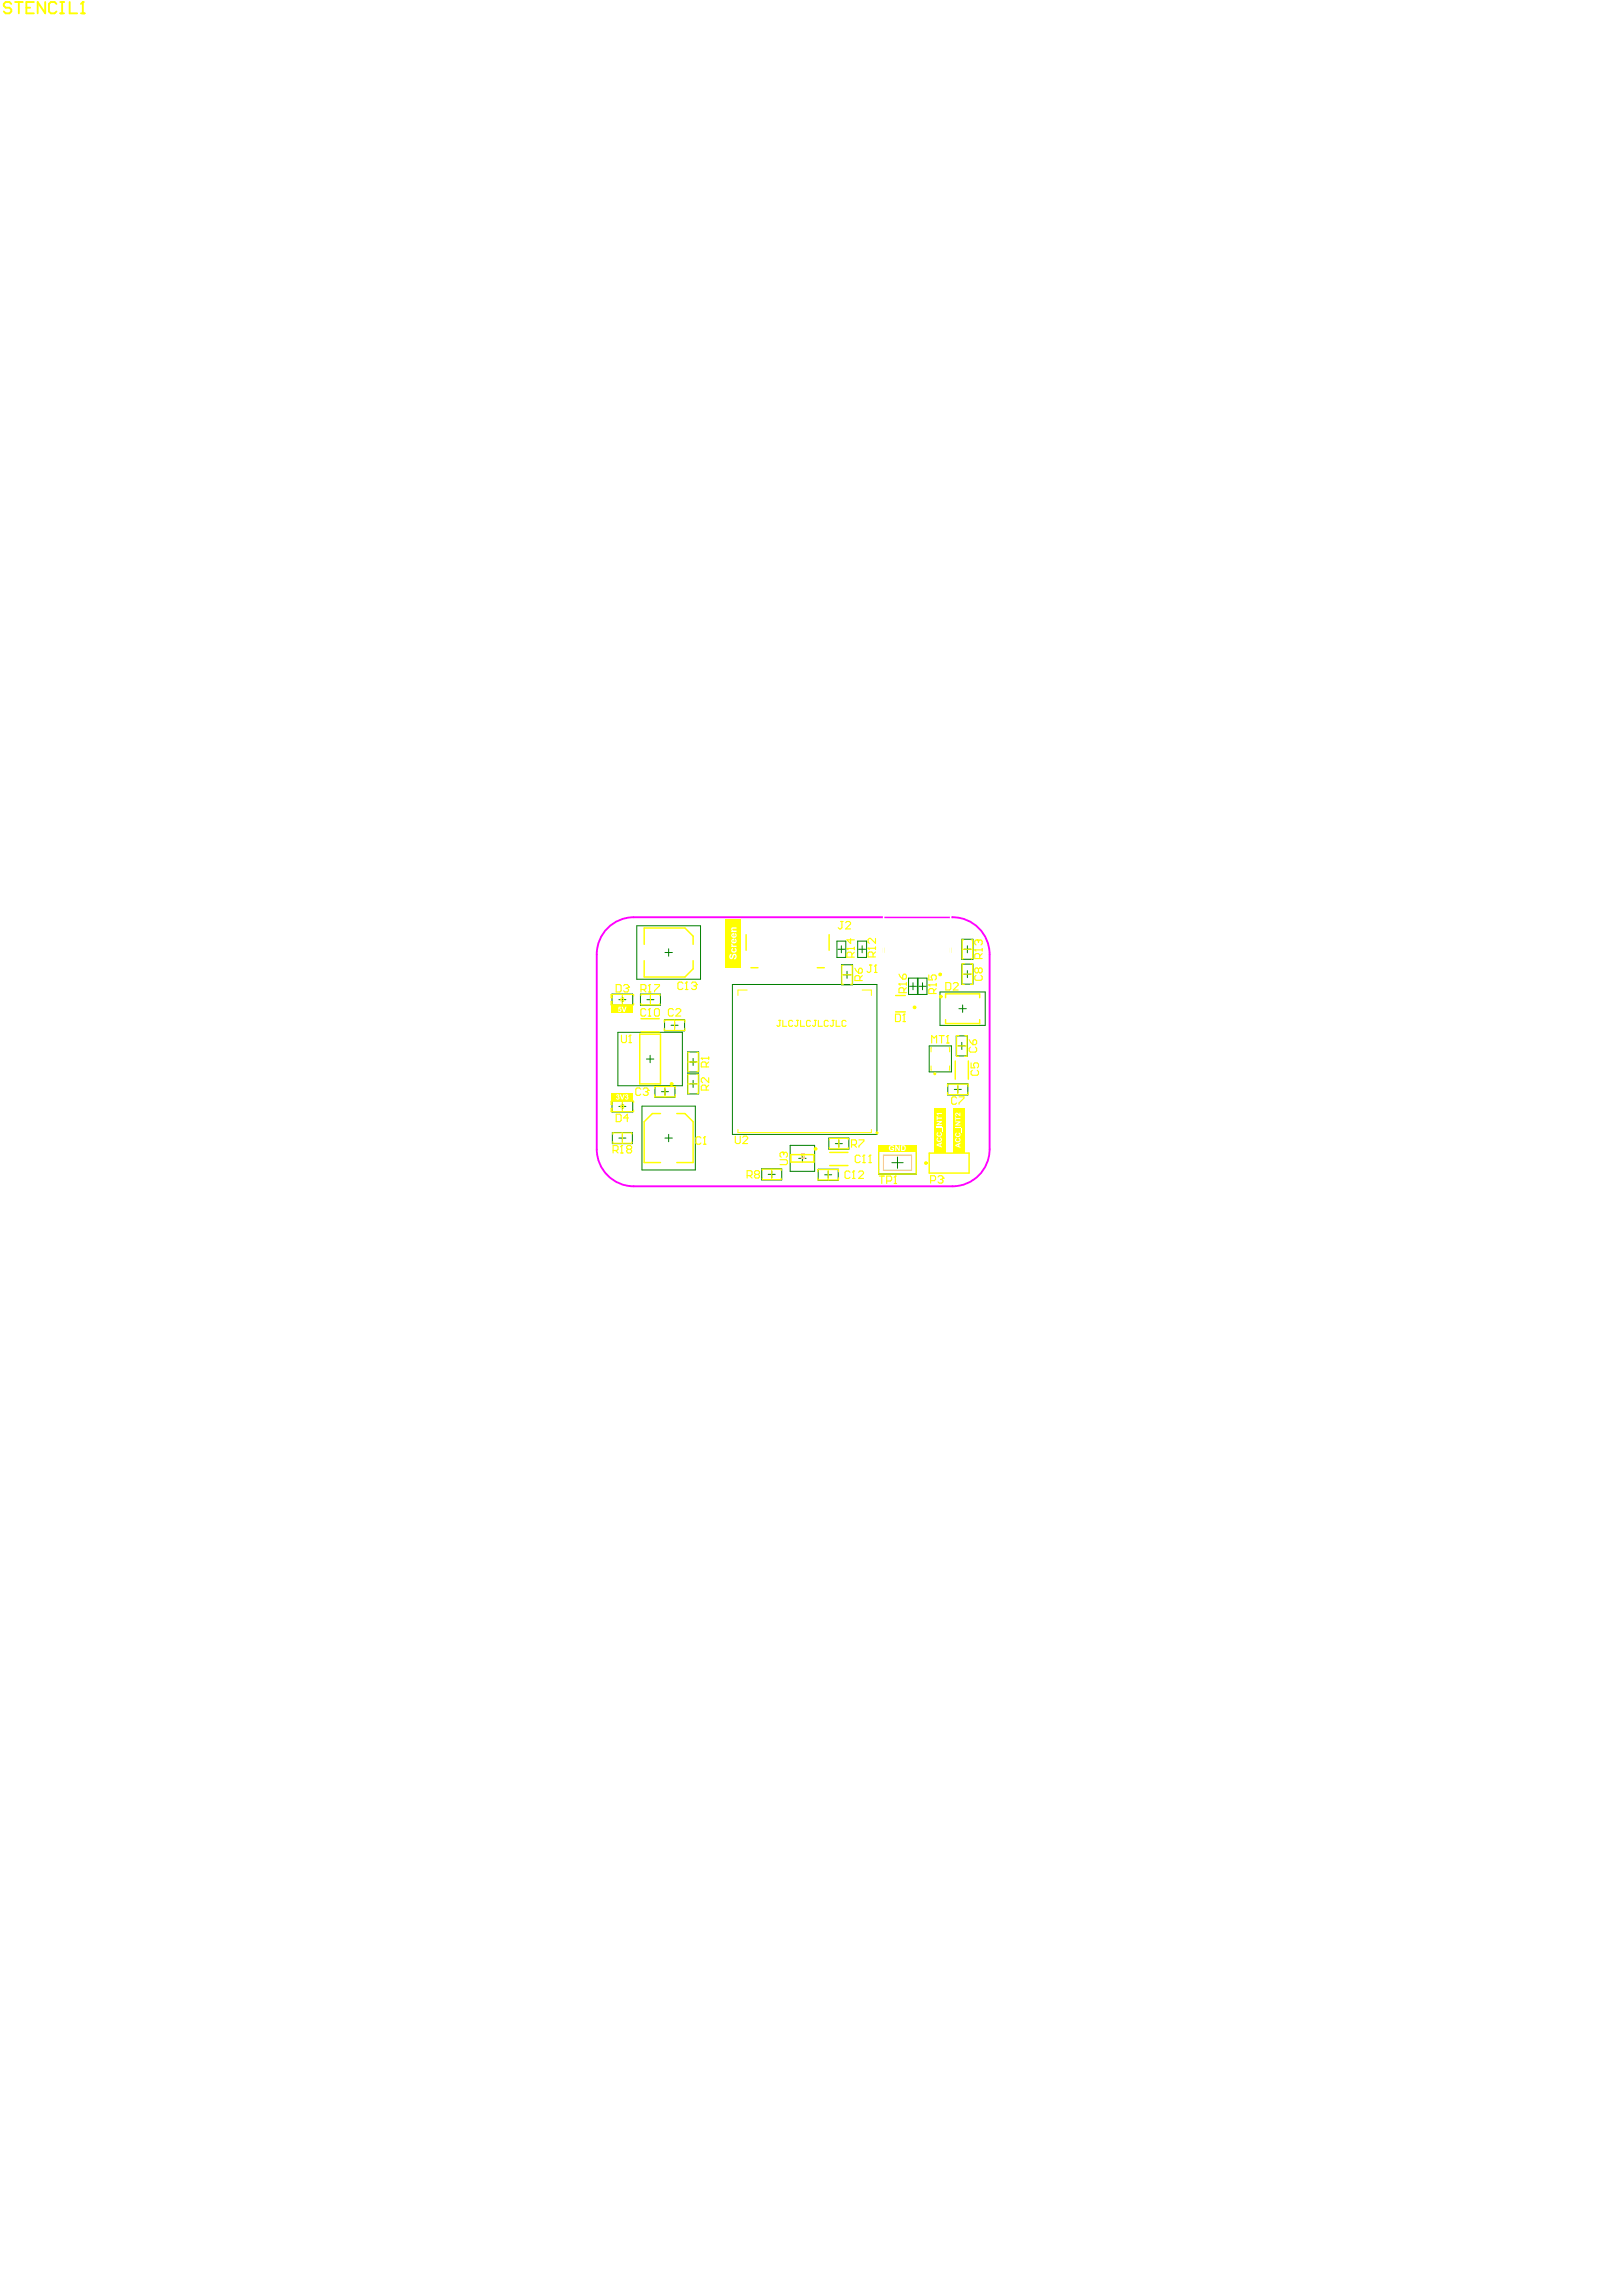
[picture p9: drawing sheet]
<svg xmlns="http://www.w3.org/2000/svg" width="721mm" height="1029mm" viewBox="0 0 721 1029" stroke-linecap="round" stroke-linejoin="round" font-family="sans-serif">
<path d="M272.8 415.3a16.5 16.5 0 0 1 11.2-4.3h142.8a16.6 16.6 0 0 1 16.6 16.6v87.3a16.6 16.6 0 0 1-16.6 16.6h-142.8a16.6 16.6 0 0 1-16.6-16.6v-87.3a16.6 16.6 0 0 1 5.4-12.3z" fill="none" stroke="#f0f" stroke-width=".85"/>
<g fill="none" stroke="#008000" stroke-width=".45">
<path d="M285.3 414.8h28.6v23.9h-28.6zM298 426.8h3.3M299.6 425.1v3.3M375 421.7h4v7.3h-4zM375.4 425.3h3.2M377 423.7v3.2M377.1 432.3h4.9v8.9h-4.9zM378 436.7h3.1M379.5 435.2v3.1M384.3 421.7h4v7.3h-4zM384.7 425.3h3.2M386.3 423.7v3.2"/>
<path d="M407.1 438.2h4v7.4h-4zM411.4 438.2h4v7.4h-4zM431 420.8h5v9h-5zM431 432h5v8.9h-5zM431.9 436.4h3.1M431.9 425.3h3.1M433.5 423.7v3.2M433.5 434.9v3.1M274.2 445.4h9.3v5h-9.3zM277.3 447.9h3.2M278.9 446.3v3.2M287 445.4h8.9v5h-8.9z"/>
<path d="M289.9 447.9h3.1M291.5 446.3v3.2M297.8 456.9h9v5h-9zM300.7 459.4h3.2M302.3 457.8v3.1M328.2 441.1h64.8v67.2h-64.8zM407.5 441.9h3.2M409.1 440.3v3.2M411.8 441.9h3.1M413.4 440.3v3.2M421.2 444.4h20.3v15h-20.3zM429.7 451.9h3.3"/>
<path d="M431.3 450.3v3.3M276.9 462.5h28.9v24h-28.9zM289.7 474.5h3.3M291.3 472.8v3.4M308.1 471.3h5v9h-5zM309 475.8h3.2M310.6 474.2v3.2M416.4 468.6h9.9v11.7h-9.9zM428.5 464.1h5v9h-5zM429.4 468.6h3.2M431 467v3.2M274.2 493.2h9.3v5h-9.3z"/>
<path d="M277.3 495.7h3.2M278.9 494.1v3.2M287.7 495.6h23.9v28.6h-23.9zM293.5 486.6h8.9v5h-8.9zM296.4 489.1h3.1M298 487.5v3.2M308.1 481.1h5v9h-5zM309 485.6h3.2M310.6 484v3.2M424.7 485.6h9v5h-9zM427.6 488.1h3.2M429.2 486.5v3.2"/>
<path d="M274.4 507.4h9v5h-9zM277.3 509.9h3.2M278.9 508.3v3.2M298 509.9h3.3M299.6 508.2v3.4M354.1 513.2h10.9v11.6h-10.9zM357.9 519h3.3M359.5 517.3v3.4M371.4 509.9h9v5h-9zM374.3 512.4h3.2M375.9 510.8v3.2M393.7 515.9h16.9v10.1h-16.9z"/>
<path d="M402.2 518.4v5.1M341.3 523.7h9v5h-9zM344.2 526.2h3.2M345.8 524.6v3.1M366.6 523.9h9v4.9h-9zM369.5 526.3h3.2M371.1 524.8v3.1M399.6 520.9h5.1"/>
</g>
<path d="M359.3 518.2l-.2 .7h.7M359.8 518.9l.2 .2M359.8 518.6v.3M360 519.1h.1M360.2 518.2l.3 .7-.5 .2M360.5 516.9l-1.4 .2 .2 .7h1.2M395.8 517.6h12.7v6.7h-12.7z" fill="none" stroke="#f6b26b" stroke-width=".45"/>
<g fill="none" stroke="#ff0" stroke-width=".5">
<path d="M377.2 436.7h4.7M377.9 432.5h-.7v8.5h.7M381.2 432.5h.7v8.5h-.7M431.1 436.4h4.7M431.1 425.3h4.7M431.8 421.1h-.7v8.4h.7M432.1 431.8h-1v9.3h1M434.8 431.8h1v9.3h-1M435.2 421.1h.6v8.4h-.6M274.2 445.6v1.4h-.4v-1.4h10.1v.6M278.9 445.6v1.1M278.9 449.1v1.1"/>
<path d="M283.9 449.6v.6h-10.1v-1.5h.4v1.5M287.2 446.2v-.6h8.5v.6M287.2 449.6v.6h8.5v-.6M291.5 445.6v4.6M297.6 458v-1h9.3v1M302.3 457v4.7M297.6 460.7v1h9.3v-1M308.3 475.8h4.6M308.9 471.6h-.6v8.4h.6M312.3 471.6h.6v8.4h-.6M428.7 468.6h4.6M429.7 464h-1v9.3h1"/>
<path d="M432.3 464h1v9.3h-1M274.2 493.4v1.5h-.4v-1.5h10.1v.6M278.9 493.4v1.2M278.9 496.9v1.1M283.9 497.4v.6h-10.1v-1.4h.4v1.4M293.3 487.8v-1h9.3v1M293.3 490.4v1h9.3v-1M298 486.8v4.6M308.3 485.6h4.6M308.9 481.4h-.6v8.5h.6M312.3 481.4h.6v8.5h-.6M424.5 486.8v-1h9.3v1"/>
<path d="M424.5 489.4v1h9.3v-1M429.2 485.8v4.6M274.7 508.2v-.6h8.4v.6M274.7 511.6v.6h8.4v-.6M278.9 507.6v4.6M371.7 510.7v-.6h8.4v.6M371.7 514.1v.6h8.4v-.6M375.9 510.1v4.6M341.6 524.5v-.7h8.4v.7M341.6 527.9v.6h8.4v-.6M345.8 523.8v4.7M366.5 525v-1h9.3v1"/>
<path d="M366.5 527.7v1h9.3v-1M371.1 524v4.7"/>
</g>
<path d="M278.3 447.9l1.2-.8v1.6zM278.3 447.1v1.5M334.8 443.6h-4.1v2.4M386.3 443.6h4.2v2.4M417.2 477.6l.2 1.8M417.4 469.4l-.2 1.9M425.3 469.4l.2 1.9M425.5 477.6l-.2 1.8M278.3 495.7l1.2-.8v1.7zM278.3 495v1.5M330.7 506v1.4h59.8v-1.4" fill="none" stroke="#ff0" stroke-width=".45"/>
<g fill="none" stroke="#ff0" stroke-width=".67">
<path d="M334.3 418.8v7M371.5 418.8v7M288.7 423.1v-7.3h18.2l3.7 3.6v3.7M288.7 430.4v7.3h18.2l3.7-3.6v-3.7M336.5 433.6h3.1M366.2 433.6h3.2M396 424.7v2.1M426 424.7v2.1M287.2 456.4h8.2M401.3 446h4.3M401.3 453.4h4.3M423.7 447v-1.7h15.3v1.7"/>
<path d="M423.7 456.8v1.8h15.3v-1.8M286.7 463.3h9.3v22.3h-9.3zM287.2 462.3h8.2M428 475.4v8.1M433.9 475.4v8.1M296 498.9h-3.7l-3.6 3.7v18.3h7.3M303.3 498.9h3.6l3.7 3.7v18.3h-7.3M354.4 517.3h10.3v3.4h-10.3zM371.8 516.3h8.2M416.4 516.6h17.9v9h-17.9zM371.8 522.2h8.2"/>
</g>
<path d="M393.7 515.9h16.9v10.1h-16.9z" fill="none" stroke="#ff0" stroke-width=".51"/>
<path d="M274 489.7h9.8v3.5h-9.8z" fill-rule="evenodd" fill="#ff0"/>
<g fill="#fff">
<path d="M276.3 490.4l.7-.1a.52 .52 0 0 1 .5 .5 .52 .52 0 0 1-.4 .5l.1 .1a.72 .72 0 0 1-.1 1.2 .72 .72 0 0 1-1.1-.6l.5-.1a.39 .39 0 0 0 .4 .4 .39 .39 0 0 0 .3-.5 .39 .39 0 0 0-.6-.2l.4-.8-.9 .1z"/>
<path d="M277.7 490.3h.5l.6 1.7 .6-1.7h.5l-.8 2.3h-.5z"/>
<path d="M280.4 490.3h.7a.53 .53 0 0 1 .4 .5 .53 .53 0 0 1-.3 .5l.4 .8-.5 .5a.68 .68 0 0 1-1-.6h.4a.36 .36 0 0 0 .5 .2 .36 .36 0 0 0 .1-.5 .36 .36 0 0 0-.5-.1l.5-.7-.2-.2-.8 .2z"/>
</g>
<path d="M274 450.4h9.8v3.6h-9.8z" fill-rule="evenodd" fill="#ff0"/>
<g fill="#fff">
<path d="M277.2 451.1h1.2v.4h-.8l-.1 .4 .8 .2v1.1l-.9 .2-.5-.6h.5a.38 .38 0 0 0 .6 0 .38 .38 0 0 0-.2-.6l-.8 .1z"/>
<path d="M278.6 451.1h.5l.6 1.6 .6-1.6h.5l-.9 2.3h-.5z"/>
</g>
<path d="M393.6 512.8h17v3.1h-17z" fill-rule="evenodd" fill="#ff0"/>
<g fill="#fff">
<path d="M398.7 513.3l1.4-.2 .5 .7h-.5a.78 .78 0 0 0-1.3 .6 .78 .78 0 0 0 1.2 .8l.1-.5h-.6v-.4h1.1v1.1l-.3 .2-.8 .2-.9-.5-.3-1.1z"/>
<path d="M401.1 513.1h.6l1.1 1.7v-1.7h.4v2.6h-.5l-1-1.7v1.7h-.6z"/>
<path d="M404.3 513.6v1.6h.6l.4-.2v-1.2zM403.8 513.1h1.4l.5 .5 .2 1.1-.4 .8-1.7 .2z"/>
</g>
<path d="M418.7 496.4h5v20h-5z" fill-rule="evenodd" fill="#ff0"/>
<g fill="#fff">
<path d="M420 509.8l.3-.2 .2 .5a.67 .67 0 0 0-.1 1 .67 .67 0 0 0 1-.1l.1-.1a.47 .47 0 0 0 .1-.5 .47 .47 0 0 0-.5-.3l.2-.5 .4 .2 .4 1.1-.5 .6-1.1 .1-.8-.7z"/>
<path d="M419.9 507.5l.4-.3 .2 .5a.67 .67 0 0 0-.1 1.1 .67 .67 0 0 0 1-.1l.1-.1a.47 .47 0 0 0 .1-.6 .47 .47 0 0 0-.5-.3l.2-.5 .4 .2 .4 1.1-.5 .7-1.1 .1-.8-.7z"/>
<path d="M422.4 505.3h.3v1.8h-.3z"/>
<path d="M419.7 504.5h2.4v.5h-2.4z"/>
<path d="M419.7 502.2h2.4v.5l-1.6 1h1.6v.4h-2.4v-.4l1.5-1h-1.5z"/>
<path d="M419.7 500h.4v.7h2v.5h-2v.7h-.4z"/>
<path d="M419.7 498.7h2.4v.4h-1.7l.3 .6h-.4z"/>
<path d="M420.2 513l.9 .3v-.7zM419.7 512.7l2.4-.9v.5l-.6 .2v1l.6 .1v.6l-2.4-1z"/>
</g>
<path d="M427 496.4h5v20h-5z" fill-rule="evenodd" fill="#ff0"/>
<g fill="#fff">
<path d="M428.3 509.9l.4-.1-.3 1.1 .5 .4a.61 .61 0 0 0 1-.1 .61 .61 0 0 0-.4-.9l.2-.5 .6 .3v1.3l-.6 .4h-1l-.7-.8z"/>
<path d="M428.3 507.6l.4-.2-.2 1.3 .9 .2a.51 .51 0 0 0 .6-.4 .51 .51 0 0 0-.5-.6l.2-.5 .6 .4v1.2l-.6 .4h-1l-.7-.7z"/>
<path d="M430.7 505.5h.3v1.8h-.3z"/>
<path d="M428.1 504.8h2.2v.4h-2.2z"/>
<path d="M428.1 502.4h2.2v.5l-1.5 .9h1.5v.5h-2.2v-.5l1.5-1h-1.5z"/>
<path d="M428.1 500.2h.3v.8h1.9v.4h-1.9v.7h-.3z"/>
<path d="M428.3 498.6l.9 .1 .7 .8v-1h.4v1.6l-1.1-.7a.43 .43 0 0 0-.4-.5 .43 .43 0 0 0-.4 .6l.3 .5-.6-.4z"/>
<path d="M428.6 513.2l.8 .3v-.6zM428.1 513l2.2-1v.5l-.5 .2v.9l.5 .2v.5l-2.2-.9z"/>
</g>
<path d="M325 411.8h7v21.7h-7z" fill-rule="evenodd" fill="#ff0"/>
<g fill="#fff">
<path d="M327.2 427.6l.6-.2-.4 .8a.45 .45 0 0 0-.2 .7 .45 .45 0 0 0 .6 .1 .45 .45 0 0 0 .2-.6l.1-.1a1.08 1.08 0 0 1 1.5-.9 1.08 1.08 0 0 1 .3 1.8l-.4 .6-.5 .1-.1-.6 .5-.4a.55 .55 0 0 0 .1-.7 .55 .55 0 0 0-.7-.2 .55 .55 0 0 0-.2 .8v.1a1 1 0 0 1-1.5 .7 1 1 0 0 1-.2-1.6z"/>
<path d="M327.9 425l.5-.3 .1 .6a.62 .62 0 0 0-.1 1 .62 .62 0 0 0 1-.2l.2-.4-.5-.4 .2-.6 .7 .6-.1 1.1-.8 .5-1.1-.3-.3-.5z"/>
<path d="M327.8 422.8l.5 .1 .1 .7 1.6 .1v.6h-2.3v-.6h.3l-.3-.3z"/>
<path d="M327.9 415.6l2.1-.1v.6h-1.5a.43 .43 0 0 0-.3 .5 .43 .43 0 0 0 .5 .3h1.3v.7h-2.3v-.6h.4l-.4-.5z"/>
<path d="M328.4 421.2h-.1a.47 .47 0 0 0-.1 .6 .47 .47 0 0 0 .5 .3v-.9zM328 420.8l1-.2v1.5a.48 .48 0 0 0 .6-.4 .48 .48 0 0 0-.3-.5l.1-.6 .5 .4v1.3l-.6 .4-1-.1-.6-.7z"/>
<path d="M328.3 418.8a.44 .44 0 0 0-.1 .5 .44 .44 0 0 0 .5 .2v-.8zM328 418.3l1-.3v1.5a.44 .44 0 0 0 .6-.2 .44 .44 0 0 0-.3-.6l.1-.6 .5 .3v1.3l-1.3 .5-.9-.8z"/>
</g>
<g fill="none" stroke="#ff0" stroke-width=".5">
<path d="M349 457.2h.9M349.4 457.2v2.2l-.4 .4-.9-.4M350.8 457.2v2.6h1.7M355.2 457.6l-.4-.4h-.9l-.5 .4v1.8l.5 .4h.9l.4-.4M357 457.2h.9M357.4 457.2v2.2l-.4 .4-.9-.4M358.7 457.2v2.6h1.8M363.2 457.6l-.5-.4h-.9l-.4 .4v1.8l.4 .4h.9l.5-.4M364.9 457.2h.9M365.4 457.2v2.2l-.5 .4-.9-.4M366.7 457.2v2.6h1.8M371.1 457.6l-.4-.4h-.9l-.4 .4v1.8l.4 .4h.9l.4-.4"/>
<path d="M372.9 457.2h.9M373.3 457.2v2.2l-.4 .4-.9-.4M374.7 457.2v2.6h1.7M379.1 457.6l-.4-.4h-.9l-.5 .4v1.8l.5 .4h.9l.4-.4"/>
</g>
<path d="M274.7 515.5h1.7l.5-.6v-1.1l-.5-.5h-1.7v3.3M275.8 515.5l1.1 1.1M278 516.6h1.2M278.6 513.3v3.3" fill="none" stroke="#ff0" stroke-width=".51"/>
<circle cx="278.6" cy="513.3" r=".25" fill="#ff0"/>
<path d="M287.2 443.3h1.7l.5-.5v-1.1l-.5-.6h-1.7v3.3M288.3 443.3l1.1 1.1M290.5 444.4h1.1M291.1 441.1v3.3M278.6 513.3l-.6 .5M281.4 514.9l-.6-.5v-.6l.6-.5h1.1l.5 .5v.6l-.5 .5M281.4 514.9l-.6 .6v.5l.6 .6h1.1l.5-.6v-.5l-.5-.6M281.4 514.9h1.1" fill="none" stroke="#ff0" stroke-width=".51"/>
<circle cx="291.1" cy="441.1" r=".25" fill="#ff0"/>
<path d="M276.1 441.1h1.7l.5 .6v2.2l-.5 .5h-1.7zM279.4 441.7l.6-.6h1.1l.5 .6v.5M291.1 441.1l-.6 .6M293.3 441.1h2.2v.6l-2.2 2.2v.5M276.1 499.2h1.7l.5 .6v2.2l-.5 .5h-1.7zM281.6 500.9h-2.2l1.7-1.7v3.3" fill="none" stroke="#ff0" stroke-width=".51"/>
<circle cx="281.6" cy="442.2" r=".25" fill="#ff0"/>
<path d="M280.5 442.8h.6M281.1 442.8l.5 .5v.6l-.5 .5h-1.1l-.6-.5M281.6 442.2l-.5 .6" fill="none" stroke="#ff0" stroke-width=".51"/>
<g fill="none" stroke="#ff0" stroke-width=".85">
<path d="M5.1 1.8l-.9-.9h-1.7l-.8 .9v.8l.8 .8h1.7l.9 .9v.8l-.9 .9h-1.7l-.8-.9M6.8 .9h3.3M8.4 .9v5.1M11.8 3.4h1.7M15.2 .9h-3.4v5.1h3.4M20.3 .9v5.1l-3.4-5.1v5.1M25.3 1.8l-.8-.9h-1.7l-.9 .9v3.3l.9 .9h1.7l.8-.9M27 .9h1.7M27 6h1.7M27.8 .9v5.1M31.2 .9v5.1h3.4M36.3 6h1.7"/>
<path d="M37.1 .9v5.1"/>
</g>
<circle cx="37.1" cy=".9" r=".42" fill="#ff0"/>
<path d="M37.1 .9l-.8 .9" fill="none" stroke="#ff0" stroke-width=".85"/>
<path d="M394 526.9h2.2M395.1 526.9v3.4M397.3 529.1h1.7l.5-.5v-1.1l-.5-.6h-1.7v3.4M400.6 530.3h1.2M401.2 526.9v3.4" fill="none" stroke="#ff0" stroke-width=".51"/>
<circle cx="401.2" cy="526.9" r=".25" fill="#ff0"/>
<path d="M423.8 440.2h1.7l.5 .6v2.2l-.5 .6h-1.7zM427.1 440.8l.6-.6h1.1l.6 .6v.5l-2.3 2.3h2.3M401.2 526.9l-.6 .6M417 529h1.7l.5-.6v-1.1l-.5-.5h-1.7v3.3M420.3 527.3l.6-.5h1.1l.5 .5v.6" fill="none" stroke="#ff0" stroke-width=".51"/>
<circle cx="422.5" cy="527.9" r=".25" fill="#ff0"/>
<path d="M402.8 440.9h3.4M405 444.8v-1.7l-.5-.6h-1.1l-.6 .6v1.7h3.4M406.2 442.5l-1.2 1.2M406.2 440.3v1.1M421.4 528.4h.6M422 528.4l.5 .6v.5l-.5 .6h-1.1l-.6-.6M422.5 527.9l-.5 .5" fill="none" stroke="#ff0" stroke-width=".51"/>
<circle cx="402.8" cy="440.9" r=".25" fill="#ff0"/>
<path d="M402.8 436.5l1.7 2.2M404.5 437l.5-.5h.6l.6 .5v1.1l-.6 .6h-1.1zM402.8 440.9l.6 .5M416.2 441.3h3.3M418.4 445.1v-1.6l-.5-.6h-1.2l-.5 .6v1.6h3.3M419.5 442.9l-1.1 1.1M419.5 440.7v1.1" fill="none" stroke="#ff0" stroke-width=".51"/>
<circle cx="416.2" cy="441.3" r=".25" fill="#ff0"/>
<path d="M416.2 436.8v2.2h1.7l-.6-1.1v-.5l.6-.6h1.1l.5 .6v1.1l-.5 .5M416.2 441.3l.5 .5M428.6 492l-.5-.6h-1.1l-.6 .6v2.2l.6 .5h1.1l.5-.5M429.7 491.4h2.3v.6l-2.3 2.2v.5M349.5 519.6h2.8l.5 .5v1.2l-.5 .5h-2.8M350.6 516.3h-.5l-.6 .5v1.1l.6 .6" fill="none" stroke="#ff0" stroke-width=".51"/>
<circle cx="350.6" cy="516.3" r=".25" fill="#ff0"/>
<path d="M278.5 463.8v2.8l.5 .5h1.1l.6-.5v-2.8M281.8 467.1h1.1M282.3 463.8v3.3M329.5 509v2.8l.5 .6h1.1l.6-.6v-2.8M332.8 509.6l.6-.6h1.1l.5 .6v.5l-2.2 2.3h2.2M350.6 516.3l.6 .5M351.2 516.8v.6M351.2 516.8l.5-.5h.6l.5 .5v1.1l-.5 .6" fill="none" stroke="#ff0" stroke-width=".51"/>
<circle cx="282.3" cy="463.8" r=".25" fill="#ff0"/>
<path d="M379.5 425h3.3M381.7 428.8v-1.6l-.5-.6h-1.1l-.6 .6v1.6h3.3M382.8 426.6l-1.1 1.1M382.8 424.4v1.1M282.3 463.8l-.5 .6" fill="none" stroke="#ff0" stroke-width=".51"/>
<circle cx="379.5" cy="425" r=".25" fill="#ff0"/>
<path d="M379.5 425l.6 .5M381.2 420.5v2.3l-1.7-1.7h3.3M436.8 425.6h3.3M439 429.5v-1.7l-.5-.5h-1.2l-.5 .5v1.7h3.3M440.1 427.3l-1.1 1.1M440.1 425v1.1" fill="none" stroke="#ff0" stroke-width=".51"/>
<circle cx="436.8" cy="425.6" r=".25" fill="#ff0"/>
<path d="M436.8 425.6l.5 .5M437.9 421.2h-.6l-.5 .5v1.1l.5 .6" fill="none" stroke="#ff0" stroke-width=".51"/>
<circle cx="437.9" cy="421.2" r=".25" fill="#ff0"/>
<path d="M389 424.9h3.3M391.2 428.7v-1.6l-.6-.6h-1.1l-.5 .6v1.6h3.3M392.3 426.5l-1.1 1.1M392.3 424.3v1.1M437.9 421.2l.6 .5M438.5 421.7v.6M438.5 421.7l.5-.5h.6l.5 .5v1.1l-.5 .6" fill="none" stroke="#ff0" stroke-width=".51"/>
<circle cx="389" cy="424.9" r=".25" fill="#ff0"/>
<g fill="none" stroke="#ff0" stroke-width=".51">
<path d="M383.1 433.8l1.6 2.2M384.7 434.3l.6-.5h.5l.6 .5v1.2l-.6 .5h-1.1zM385.3 439.3v-1.6l-.6-.6h-1.1l-.5 .6v1.6h3.3M386.4 437.1l-1.1 1.1M389 424.9l.5 .5M392.3 420.4v2.3l-2.2-2.3h-.6l-.5 .6v1.1l.5 .6M314.3 474.1h3.3M316.5 478v-1.6l-.6-.6h-1.1l-.5 .6v1.6h3.3M317.6 473.6v1.1M317.6 475.8l-1.1 1.1M316.5 488.4v-1.7l-.6-.5h-1.1l-.5 .5v1.7h3.3M317.6 482.9v2.2l-2.2-2.2h-.6l-.5 .5v1.1l.5 .6"/>
<path d="M317.6 486.2l-1.1 1.1M381.6 512.9h1.6l.6-.5v-1.1l-.6-.6h-1.6v3.3M382.7 512.9l1.1 1.1M384.9 510.7h2.2v.6l-2.2 2.2v.5M334.8 526.7h1.6l.6-.5v-1.1l-.6-.6h-1.6v3.3M335.9 526.7l1.1 1.1M338.7 526.2l-.6-.6v-.5l.6-.6h1.1l.5 .6v.5l-.5 .6M338.7 526.2l-.6 .5v.6l.6 .5h1.1l.5-.5v-.6l-.5-.5M338.7 526.2h1.1"/>
</g>
<circle cx="314.3" cy="474.1" r=".25" fill="#ff0"/>
<path d="M314.3 474.1l.5 .6M417.5 467.3v-3.3l1.1 1.1 1.1-1.1v3.3M420.8 464h2.2M421.9 464v3.3M424.1 467.3h1.1M424.7 464v3.3" fill="none" stroke="#ff0" stroke-width=".51"/>
<circle cx="424.7" cy="464" r=".25" fill="#ff0"/>
<path d="M376.7 412.9h1.1M377.3 412.9v2.7l-.6 .6h-.5l-.6-.6M378.9 413.4l.6-.5h1.1l.5 .5v.6l-2.2 2.2h2.2M389.6 432.4h1.1M390.2 432.4v2.8l-.6 .5h-.5l-.6-.5M391.8 435.7h1.1M392.4 432.4v3.3M424.7 464l-.6 .5" fill="none" stroke="#ff0" stroke-width=".51"/>
<circle cx="392.4" cy="432.4" r=".25" fill="#ff0"/>
<path d="M392.4 432.4l-.6 .5M401.3 454.4h1.6l.6 .5v2.3l-.6 .5h-1.6zM404.6 457.7h1.1M405.1 454.4v3.3" fill="none" stroke="#ff0" stroke-width=".51"/>
<circle cx="405.1" cy="454.4" r=".25" fill="#ff0"/>
<path d="M306 440.6l-.6-.6h-1.1l-.5 .6v2.2l.5 .5h1.1l.6-.5M307.1 443.3h1.1M307.6 440v3.3M405.1 454.4l-.5 .5" fill="none" stroke="#ff0" stroke-width=".51"/>
<circle cx="307.6" cy="440" r=".25" fill="#ff0"/>
<path d="M307.6 440l-.5 .6M309.9 440.6l.5-.6h1.1l.6 .6v.5" fill="none" stroke="#ff0" stroke-width=".51"/>
<circle cx="312.1" cy="441.1" r=".25" fill="#ff0"/>
<path d="M311 441.7h.5M311.5 441.7l.6 .5v.6l-.6 .5h-1.1l-.5-.5M312.1 441.1l-.6 .6M380.9 525.2l-.6-.5h-1.1l-.6 .5v2.2l.6 .6h1.1l.6-.6M382 528h1.1M382.5 524.7v3.3" fill="none" stroke="#ff0" stroke-width=".51"/>
<circle cx="382.5" cy="524.7" r=".25" fill="#ff0"/>
<path d="M385.4 518.1l-.5-.5h-1.1l-.6 .5v2.2l.6 .6h1.1l.5-.6M387.1 517.6v3.3M382.5 524.7l-.5 .5M384.7 525.2l.6-.5h1.1l.6 .5v.6l-2.3 2.2h2.3M386.6 520.9h1.1" fill="none" stroke="#ff0" stroke-width=".51"/>
<circle cx="387.1" cy="517.6" r=".25" fill="#ff0"/>
<path d="M387.1 517.6l-.5 .5M389.9 517.6v3.3M389.3 520.9h1.1" fill="none" stroke="#ff0" stroke-width=".51"/>
<circle cx="389.9" cy="517.6" r=".25" fill="#ff0"/>
<path d="M289.4 452.5l-.6-.6h-1.1l-.5 .6v2.2l.5 .6h1.1l.6-.6M290.5 455.3h1.1M291 451.9v3.4M389.9 517.6l-.6 .5" fill="none" stroke="#ff0" stroke-width=".51"/>
<circle cx="291" cy="451.9" r=".25" fill="#ff0"/>
<g fill="none" stroke="#ff0" stroke-width=".51">
<path d="M437.3 437l-.5 .6v1.1l.5 .5h2.3l.5-.5v-1.1l-.5-.6M438.5 434.2l-.6-.5h-.6l-.5 .5v1.1l.5 .6h.6l.6-.6M438.5 434.2l.5-.5h.6l.5 .5v1.1l-.5 .6h-.6l-.5-.6M438.5 434.2v1.1M291 451.9l-.5 .6M293.8 451.9h1.1l.6 .6v2.2l-.6 .6h-1.1l-.5-.6v-2.2zM434.3 465.8l1.7 2.3M434.9 469.2l-.6 .5v1.1l.6 .6h2.2l.5-.6v-1.1l-.5-.5M435.1 476.2v2.2h1.7l-.6-1.6 .6-.6h1.1l.6 .6v1.1l-.6 .5M435.7 479.5l-.6 .6v1.1l.6 .6h2.2l.6-.6v-1.1l-.6-.6M436.5 465.8h.6l.5 .6v1.1l-.5 .6h-1.1v-1.7zM287.1 488l-.5-.6h-1.2l-.5 .6v2.2l.5 .6h1.2l.5-.6"/>
<path d="M288.2 488l.6-.6h1.1l.5 .6v.6"/>
</g>
<circle cx="290.4" cy="488.6" r=".25" fill="#ff0"/>
<path d="M301.7 452.5l-.5-.6h-1.1l-.6 .6v2.2l.6 .5h1.1l.5-.5M302.8 452.5l.6-.6h1.1l.5 .6v.5l-2.2 2.2h2.2M289.3 489.1h.6M289.9 489.1l.5 .6v.5l-.5 .6h-1.1l-.6-.6M290.4 488.6l-.5 .5M314.1 509.9l-.6-.6h-1.1l-.5 .6v2.2l.5 .6h1.1l.6-.6M315.2 512.7h1.1M315.7 509.3v3.4" fill="none" stroke="#ff0" stroke-width=".51"/>
<circle cx="315.7" cy="509.3" r=".25" fill="#ff0"/>
<path d="M315.7 509.3l-.5 .6" fill="none" stroke="#ff0" stroke-width=".51"/>
<g fill="none" stroke="#ff0" stroke-width=".67">
<circle cx="418.9" cy="481.1" r=".33"/>
<circle cx="393" cy="507.6" r=".33"/>
</g>
<g fill="none" stroke="#ff0" stroke-width=".83">
<circle cx="421.3" cy="436.6" r=".42"/>
<circle cx="409.8" cy="451.3" r=".42"/>
<circle cx="421.5" cy="446.5" r=".42"/>
<circle cx="300.9" cy="485.6" r=".42"/>
<circle cx="365.4" cy="514.7" r=".42"/>
<circle cx="414.9" cy="521.1" r=".42"/>
</g>
<path d="M394.1 412.6h33.7M396 410.3h30v24.3h-30zM288.7 458h5.3v2.7h-5.3zM401.3 446.9h4.3v5.6h-4.3zM429.6 476.8h2.7v5.3h-2.7zM373.2 517.9h5.3v2.7h-5.3z" fill="none" stroke="#fff" stroke-width=".67"/>
</svg>
